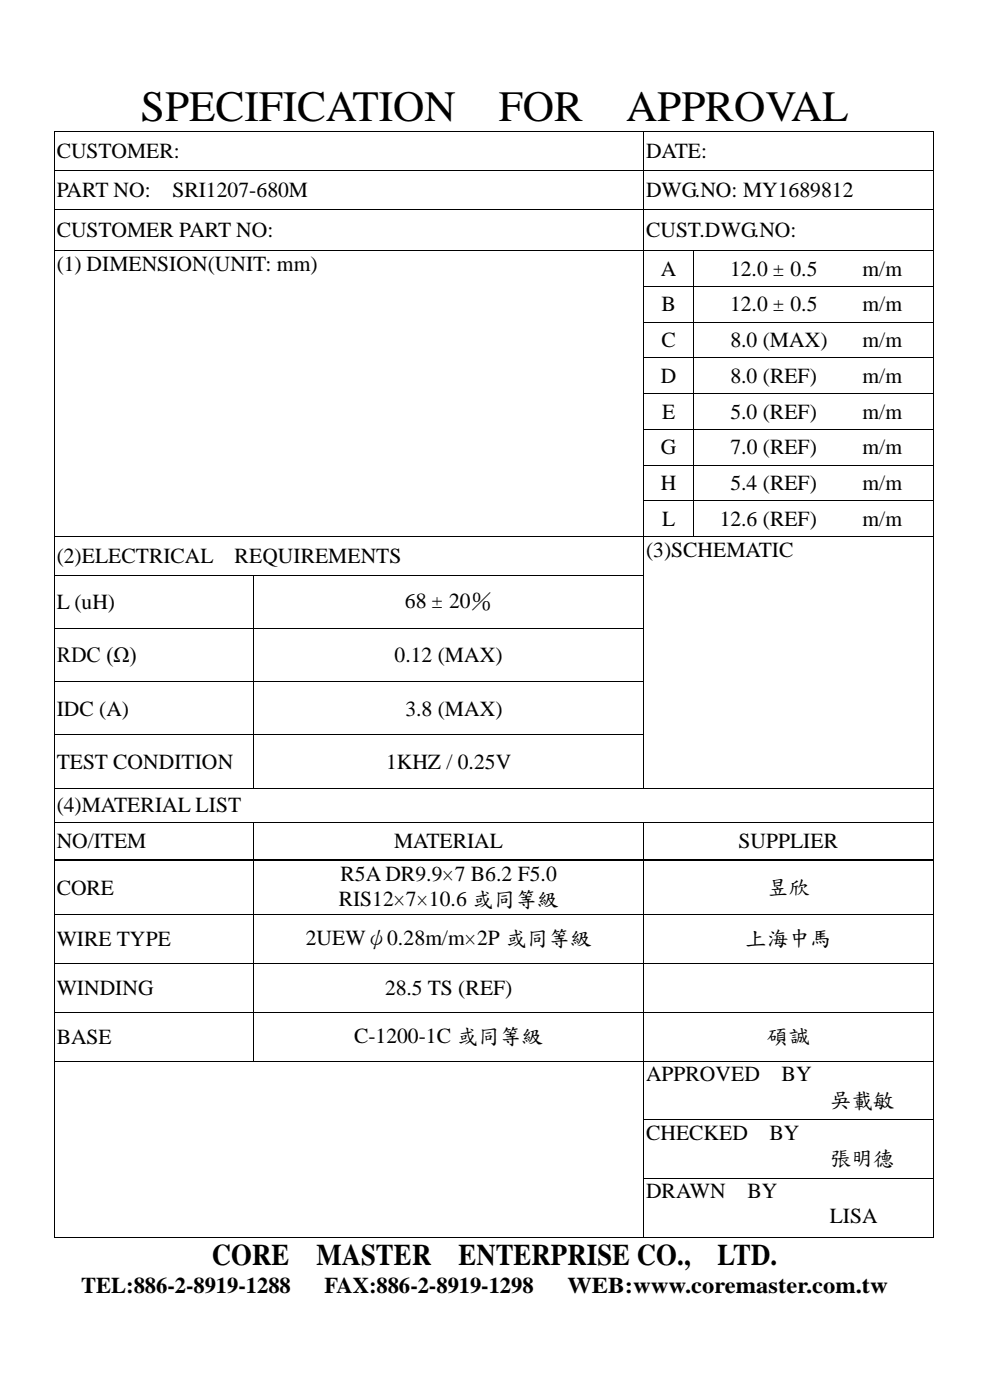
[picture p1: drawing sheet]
<svg xmlns="http://www.w3.org/2000/svg" width="210mm" height="297mm" viewBox="0 0 210 297" stroke-linecap="round" stroke-linejoin="round" font-family="sans-serif">
<defs><g id="words">
<g font-size="9.2">
<text x="29.9" y="25.6">SPECIFICATION</text>
<text x="105.8" y="25.6">FOR</text>
<text x="132.8" y="25.6">APPROVAL</text>
</g>
<g font-size="6.3">
<text x="44.9" y="268.5">CORE</text>
<text x="67.1" y="268.5">MASTER</text>
<text x="97.3" y="268.5">ENTERPRISE CO.,</text>
<text x="152.2" y="268.5">LTD.</text>
</g>
<g font-size="4.8">
<text x="17.2" y="274.4">TEL:886-2-8919-1288</text>
<text x="68.8" y="274.4">FAX:886-2-8919-1298</text>
<text x="120.4" y="274.4">WEB:www.coremaster.com.tw</text>
</g>
<g font-size="4.6">
<text x="12" y="33.5">CUSTOMER:</text>
<text x="137.1" y="33.5">DATE:</text>
<text x="12" y="41.8">PART NO:</text>
<text x="36.6" y="41.8">SRI1207-680M</text>
<text x="137.1" y="41.8">DWG.NO: MY1689812</text>
<text x="12" y="50.4">CUSTOMER PART NO:</text>
<text x="137.1" y="50.4">CUST.DWG.NO:</text>
<text x="12" y="57.4">(1) DIMENSION(UNIT: mm)</text>
<text x="140.2" y="58.5">A</text>
<text x="154.9" y="58.5">12.0 ± 0.5</text>
<text x="183" y="58.5">m/m</text>
<text x="140.3" y="66.1">B</text>
<text x="154.9" y="66.1">12.0 ± 0.5</text>
<text x="183" y="66.1">m/m</text>
<text x="140.3" y="73.7">C</text>
<text x="155" y="73.7">8.0 (MAX)</text>
<text x="183" y="73.7">m/m</text>
<text x="140.2" y="81.2">D</text>
<text x="155" y="81.2">8.0 (REF)</text>
<text x="183" y="81.2">m/m</text>
<text x="140.4" y="88.8">E</text>
<text x="155" y="88.8">5.0 (REF)</text>
<text x="183" y="88.8">m/m</text>
<text x="140.2" y="96.4">G</text>
<text x="155" y="96.4">7.0 (REF)</text>
<text x="183" y="96.4">m/m</text>
<text x="140.2" y="104">H</text>
<text x="155" y="104">5.4 (REF)</text>
<text x="183" y="104">m/m</text>
<text x="140.4" y="111.6">L</text>
<text x="152.7" y="111.6">12.6 (REF)</text>
<text x="183" y="111.6">m/m</text>
<text x="12" y="119.5">(2)ELECTRICAL</text>
<text x="49.8" y="119.5">REQUIREMENTS</text>
<text x="137.1" y="118.1">(3)SCHEMATIC</text>
<text x="12" y="129.2">L (uH)</text>
<text x="85.9" y="129">68 ± 20％</text>
<text x="12" y="140.5">RDC (Ω)</text>
<text x="83.7" y="140.5">0.12 (MAX)</text>
<text x="12" y="151.8">IDC (A)</text>
<text x="86" y="151.8">3.8 (MAX)</text>
<text x="12" y="163.1">TEST CONDITION</text>
<text x="81.9" y="163.1">1KHZ / 0.25V</text>
<text x="12" y="172.4">(4)MATERIAL LIST</text>
<text x="12" y="179.9">NO/ITEM</text>
<text x="83.6" y="179.9">MATERIAL</text>
<text x="156.7" y="179.9">SUPPLIER</text>
<text x="12" y="189.8">CORE</text>
<text x="72.2" y="186.8">R5A DR9.9×7 B6.2 F5.0</text>
<text x="162.7" y="189.6">昱欣</text>
<text x="71.9" y="192.3">RIS12×7×10.6 或同等級</text>
<text x="12" y="200.7">WIRE TYPE</text>
<text x="64.9" y="200.6">2UEWψ0.28m/m×2P 或</text>
<text x="111.8" y="200.6">同等級</text>
<text x="158.1" y="200.6">上海中馬</text>
<text x="12" y="211.1">WINDING</text>
<text x="81.7" y="211.1">28.5 TS (REF)</text>
<text x="12" y="221.5">BASE</text>
<text x="75.1" y="221.3">C-1200-1C 或</text>
<text x="101.4" y="221.3">同等級</text>
<text x="162.7" y="221.3">碩</text>
<text x="167.3" y="221.3">誠</text>
<text x="137.1" y="229.4">APPROVED</text>
<text x="165.8" y="229.4">BY</text>
<text x="176.1" y="234.8">吳載敏</text>
<text x="137.1" y="241.8">CHECKED</text>
<text x="163.2" y="241.8">BY</text>
<text x="176.1" y="247.3">張 德</text>
<text x="180.6" y="247.3">明</text>
<text x="137.1" y="254.3">DRAWN</text>
<text x="158.6" y="254.3">BY</text>
<text x="176" y="259.5">LISA</text>
</g>
</g></defs>
<g fill="#000">
<path d="M11.4 27.7h.2v.2h-.2z" fill-rule="evenodd"/>
<path d="M11.4 27.7h.2v.2h-.2z" fill-rule="evenodd"/>
<path d="M11.4 36h.2v.2h-.2z" fill-rule="evenodd"/>
<path d="M136.5 27.7h.1v.2h-.1z" fill-rule="evenodd"/>
<path d="M136.5 36h.1v.2h-.1z" fill-rule="evenodd"/>
<path d="M197.9 27.7h.1v.2h-.1z" fill-rule="evenodd"/>
<path d="M197.9 27.7h.1v.2h-.1z" fill-rule="evenodd"/>
<path d="M197.9 36h.1v.2h-.1z" fill-rule="evenodd"/>
<path d="M11.4 44.4h.2v.2h-.2z" fill-rule="evenodd"/>
<path d="M11.4 53.1h.2v.2h-.2z" fill-rule="evenodd"/>
<path d="M136.5 44.4h.1v.2h-.1z" fill-rule="evenodd"/>
<path d="M136.5 53.1h.1v.2h-.1z" fill-rule="evenodd"/>
<path d="M147 53.1h.2v.2h-.2z" fill-rule="evenodd"/>
<path d="M178.9 53.1h.2v.2h-.2z" fill-rule="evenodd"/>
<path d="M197.9 44.4h.1v.2h-.1z" fill-rule="evenodd"/>
<path d="M197.9 53.1h.1v.2h-.1z" fill-rule="evenodd"/>
<path d="M11.4 60.7h.2v.1h-.2z" fill-rule="evenodd"/>
<path d="M11.4 68.2h.2v.2h-.2z" fill-rule="evenodd"/>
<path d="M11.4 75.8h.2v.2h-.2z" fill-rule="evenodd"/>
<path d="M136.5 60.7h.1v.1h-.1z" fill-rule="evenodd"/>
<path d="M136.5 68.2h.1v.2h-.1z" fill-rule="evenodd"/>
<path d="M136.5 75.8h.1v.2h-.1z" fill-rule="evenodd"/>
<path d="M147 60.7h.2v.1h-.2z" fill-rule="evenodd"/>
<path d="M147 68.2h.2v.2h-.2z" fill-rule="evenodd"/>
<path d="M147 75.8h.2v.2h-.2z" fill-rule="evenodd"/>
<path d="M178.9 60.7h.2v.1h-.2z" fill-rule="evenodd"/>
<path d="M178.9 68.2h.2v.2h-.2z" fill-rule="evenodd"/>
<path d="M178.9 75.8h.2v.2h-.2z" fill-rule="evenodd"/>
<path d="M197.9 60.7h.1v.1h-.1z" fill-rule="evenodd"/>
<path d="M197.9 68.2h.1v.2h-.1z" fill-rule="evenodd"/>
<path d="M197.9 75.8h.1v.2h-.1z" fill-rule="evenodd"/>
<path d="M11.4 83.4h.2v.2h-.2z" fill-rule="evenodd"/>
<path d="M11.4 91h.2v.2h-.2z" fill-rule="evenodd"/>
<path d="M11.4 98.6h.2v.2h-.2z" fill-rule="evenodd"/>
<path d="M136.5 83.4h.1v.2h-.1z" fill-rule="evenodd"/>
<path d="M136.5 91h.1v.2h-.1z" fill-rule="evenodd"/>
<path d="M136.5 98.6h.1v.2h-.1z" fill-rule="evenodd"/>
<path d="M147 83.4h.2v.2h-.2z" fill-rule="evenodd"/>
<path d="M147 91h.2v.2h-.2z" fill-rule="evenodd"/>
<path d="M147 98.6h.2v.2h-.2z" fill-rule="evenodd"/>
<path d="M178.9 83.4h.2v.2h-.2z" fill-rule="evenodd"/>
<path d="M178.9 91h.2v.2h-.2z" fill-rule="evenodd"/>
<path d="M178.9 98.6h.2v.2h-.2z" fill-rule="evenodd"/>
<path d="M197.9 83.4h.1v.2h-.1z" fill-rule="evenodd"/>
<path d="M197.9 91h.1v.2h-.1z" fill-rule="evenodd"/>
<path d="M197.9 98.6h.1v.2h-.1z" fill-rule="evenodd"/>
<path d="M11.4 106.2h.2v.2h-.2z" fill-rule="evenodd"/>
<path d="M11.4 113.8h.2v.1h-.2z" fill-rule="evenodd"/>
<path d="M136.5 106.2h.1v.2h-.1z" fill-rule="evenodd"/>
<path d="M136.5 113.8h.1v.1h-.1z" fill-rule="evenodd"/>
<path d="M147 106.2h.2v.2h-.2z" fill-rule="evenodd"/>
<path d="M147 113.8h.2v.1h-.2z" fill-rule="evenodd"/>
<path d="M178.9 106.2h.2v.2h-.2z" fill-rule="evenodd"/>
<path d="M178.9 113.8h.2v.1h-.2z" fill-rule="evenodd"/>
<path d="M197.9 106.2h.1v.2h-.1z" fill-rule="evenodd"/>
<path d="M197.9 113.8h.1v.1h-.1z" fill-rule="evenodd"/>
<path d="M11.4 122h.2v.1h-.2z" fill-rule="evenodd"/>
<path d="M11.4 133.3h.2v.2h-.2z" fill-rule="evenodd"/>
<path d="M53.8 122h.1v.1h-.1z" fill-rule="evenodd"/>
<path d="M53.8 133.3h.1v.2h-.1z" fill-rule="evenodd"/>
<path d="M136.5 122h.1v.1h-.1z" fill-rule="evenodd"/>
<path d="M136.5 133.3h.1v.2h-.1z" fill-rule="evenodd"/>
<path d="M197.9 122h.1v.1h-.1z" fill-rule="evenodd"/>
<path d="M197.9 133.3h.1v.2h-.1z" fill-rule="evenodd"/>
<path d="M11.4 144.5h.2v.2h-.2z" fill-rule="evenodd"/>
<path d="M11.4 155.8h.2v.2h-.2z" fill-rule="evenodd"/>
<path d="M53.8 144.5h.1v.2h-.1z" fill-rule="evenodd"/>
<path d="M53.8 155.8h.1v.2h-.1z" fill-rule="evenodd"/>
<path d="M136.5 144.5h.1v.2h-.1z" fill-rule="evenodd"/>
<path d="M136.5 155.8h.1v.2h-.1z" fill-rule="evenodd"/>
<path d="M197.9 144.5h.1v.2h-.1z" fill-rule="evenodd"/>
<path d="M197.9 155.8h.1v.2h-.1z" fill-rule="evenodd"/>
<path d="M11.4 167.2h.2v.1h-.2z" fill-rule="evenodd"/>
<path d="M11.4 174.4h.2v.1h-.2z" fill-rule="evenodd"/>
<path d="M53.8 167.2h.1v.1h-.1z" fill-rule="evenodd"/>
<path d="M53.8 174.4h.1v.1h-.1z" fill-rule="evenodd"/>
<path d="M136.5 167.2h.1v.1h-.1z" fill-rule="evenodd"/>
<path d="M136.5 174.4h.1v.1h-.1z" fill-rule="evenodd"/>
<path d="M197.9 167.2h.1v.1h-.1z" fill-rule="evenodd"/>
<path d="M197.9 174.4h.1v.1h-.1z" fill-rule="evenodd"/>
<path d="M11.4 182.2h.2v.5h-.2z" fill-rule="evenodd"/>
<path d="M11.4 194h.2v.1h-.2z" fill-rule="evenodd"/>
<path d="M53.8 182.7h.1z" fill-rule="evenodd"/>
<path d="M53.8 182.2h.5v.2h-.5z" fill-rule="evenodd"/>
<path d="M53.8 182.5h.5v.2h-.5z" fill-rule="evenodd"/>
<path d="M53.8 194h.1v.1h-.1z" fill-rule="evenodd"/>
<path d="M136.5 182.7h.1z" fill-rule="evenodd"/>
<path d="M136.5 182.2h.5v.2h-.5z" fill-rule="evenodd"/>
<path d="M136.5 182.5h.5v.2h-.5z" fill-rule="evenodd"/>
<path d="M136.5 194h.1v.1h-.1z" fill-rule="evenodd"/>
<path d="M197.9 182.2h.1v.5h-.1z" fill-rule="evenodd"/>
<path d="M197.9 194h.1v.1h-.1z" fill-rule="evenodd"/>
<path d="M11.4 204.3h.2v.2h-.2z" fill-rule="evenodd"/>
<path d="M11.4 214.7h.2v.2h-.2z" fill-rule="evenodd"/>
<path d="M53.8 204.3h.1v.2h-.1z" fill-rule="evenodd"/>
<path d="M53.8 214.7h.1v.2h-.1z" fill-rule="evenodd"/>
<path d="M136.5 204.3h.1v.2h-.1z" fill-rule="evenodd"/>
<path d="M136.5 214.7h.1v.2h-.1z" fill-rule="evenodd"/>
<path d="M197.9 204.3h.1v.2h-.1z" fill-rule="evenodd"/>
<path d="M197.9 214.7h.1v.2h-.1z" fill-rule="evenodd"/>
<path d="M11.4 225.1h.2v.1h-.2z" fill-rule="evenodd"/>
<path d="M11.4 237.5h.2v.2h-.2z" fill-rule="evenodd"/>
<path d="M53.8 225.1h.1v.1h-.1z" fill-rule="evenodd"/>
<path d="M136.5 225.1h.1v.1h-.1z" fill-rule="evenodd"/>
<path d="M136.5 237.5h.1v.2h-.1z" fill-rule="evenodd"/>
<path d="M197.9 225.1h.1v.1h-.1z" fill-rule="evenodd"/>
<path d="M197.9 237.5h.1v.2h-.1z" fill-rule="evenodd"/>
<path d="M11.4 250h.2v.1h-.2z" fill-rule="evenodd"/>
<path d="M136.5 250h.1v.1h-.1z" fill-rule="evenodd"/>
<path d="M197.9 250h.1v.1h-.1z" fill-rule="evenodd"/>
<path d="M11.4 262.4h.2v.2h-.2z" fill-rule="evenodd"/>
<path d="M11.4 262.4h.2v.2h-.2z" fill-rule="evenodd"/>
<path d="M136.5 262.4h.1v.2h-.1z" fill-rule="evenodd"/>
<path d="M197.9 262.4h.1v.2h-.1z" fill-rule="evenodd"/>
<path d="M197.9 262.4h.1v.2h-.1z" fill-rule="evenodd"/>
</g>
<g fill="none" stroke="#000" stroke-width=".21">
<path d="M11.5 27.9v8.1M11.5 36.2v8.2M11.6 27.8h124.9M11.6 36.1h124.9M136.5 27.9v8.1M136.5 36.2v8.2M136.6 27.8h61.3M136.6 36.1h61.3M197.9 27.9v8.1M197.9 36.2v8.2M11.5 44.6v8.5M11.5 53.3v7.4"/>
<path d="M11.6 44.5h124.9M11.6 53.2h124.9M136.5 44.6v8.5M136.5 53.3v7.4M136.6 44.5h61.3M136.6 53.2h10.4M147.1 53.3v7.4M147.2 53.2h31.7M179.1 53.2h18.8M197.9 44.6v8.5M197.9 53.3v7.4M11.5 60.8v7.4"/>
<path d="M11.5 68.4v7.4M11.5 76v7.4M136.5 60.8v7.4M136.5 68.4v7.4M136.5 76v7.4M136.6 60.8h10.4M136.6 68.3h10.4M136.6 75.9h10.4M147.1 60.8v7.4M147.1 68.4v7.4M147.1 76v7.4M147.2 60.8h31.7"/>
<path d="M147.2 68.3h31.7M147.2 75.9h31.7M179.1 60.8h18.8M179.1 68.3h18.8M179.1 75.9h18.8M197.9 60.8v7.4M197.9 68.4v7.4M197.9 76v7.4M11.5 83.6v7.4M11.5 91.2v7.4M11.5 98.8v7.4M136.5 83.6v7.4"/>
<path d="M136.5 91.2v7.4M136.5 98.8v7.4M136.6 83.5h10.4M136.6 91.1h10.4M136.6 98.7h10.4M147.1 83.6v7.4M147.1 91.2v7.4M147.1 98.8v7.4M147.2 83.5h31.7M147.2 91.1h31.7M147.2 98.7h31.7M179.1 83.5h18.8"/>
<path d="M179.1 91.1h18.8M179.1 98.7h18.8M197.9 83.6v7.4M197.9 91.2v7.4M197.9 98.8v7.4M11.5 106.4v7.4M11.5 113.9v8.1M11.6 113.9h124.9M136.5 106.4v7.4M136.5 113.9v8.1M136.6 106.3h10.4M136.6 113.9h10.4"/>
<path d="M147.1 106.4v7.4M147.2 106.3h31.7M147.2 113.9h31.7M179.1 106.3h18.8M179.1 113.9h18.8M197.9 106.4v7.4M197.9 113.9v8.1M11.5 122.1v11.2M11.5 133.5v11M11.6 122.1h42.2M11.6 133.4h42.2M53.9 122.1v11.2"/>
<path d="M53.9 133.5v11M53.9 122.1h82.6M53.9 133.4h82.6M136.5 122.1v11.2M136.5 133.5v11M197.9 122.1v11.2M197.9 133.5v11M11.5 144.7v11.1M11.5 156v11.2M11.6 144.6h42.2M11.6 155.9h42.2M53.9 144.7v11.1"/>
<path d="M53.9 156v11.2M53.9 144.6h82.6M53.9 155.9h82.6M136.5 144.7v11.1M136.5 156v11.2M197.9 144.7v11.1M197.9 156v11.2M11.5 167.3v7.1M11.5 174.5v7.7M11.6 167.2h42.2M11.6 174.4h42.2M53.9 174.5v7.7"/>
<path d="M53.9 167.2h82.6M53.9 174.4h82.6M136.5 174.5v7.7M136.6 167.2h61.3M136.6 174.4h61.3M197.9 167.3v7.1M197.9 174.5v7.7M11.5 182.7v11.3M11.5 194.1v10.2M11.6 182.3h42.2M11.6 182.6h42.2M11.6 194h42.2"/>
<path d="M53.9 182.7v11.3M53.9 194.1v10.2M53.9 194h82.6M54.3 182.3h82.2M54.3 182.6h82.2M136.5 182.7v11.3M136.5 194.1v10.2M136.6 194h61.3M137 182.3h60.9M137 182.6h60.9M197.9 182.7v11.3M197.9 194.1v10.2"/>
<path d="M11.5 204.5v10.2M11.5 214.9v10.2M11.6 204.4h42.2M11.6 214.8h42.2M53.9 204.5v10.2M53.9 214.9v10.2M53.9 204.4h82.6M53.9 214.8h82.6M136.5 204.5v10.2M136.5 214.9v10.2M136.6 204.4h61.3M136.6 214.8h61.3"/>
<path d="M197.9 204.5v10.2M197.9 214.9v10.2M11.5 225.2v12.3M11.5 237.7v12.3M11.6 225.2h42.2M53.9 225.2h82.6M136.5 225.2v12.3M136.5 237.7v12.3M136.6 225.2h61.3M136.6 237.6h61.3M197.9 225.2v12.3M197.9 237.7v12.3"/>
<path d="M11.5 250.1v12.3M136.5 250.1v12.3M136.6 250.1h61.3M197.9 250.1v12.3M11.6 262.5h124.9M136.6 262.5h61.3"/>
</g>
<use href="#words"/>
</svg>
